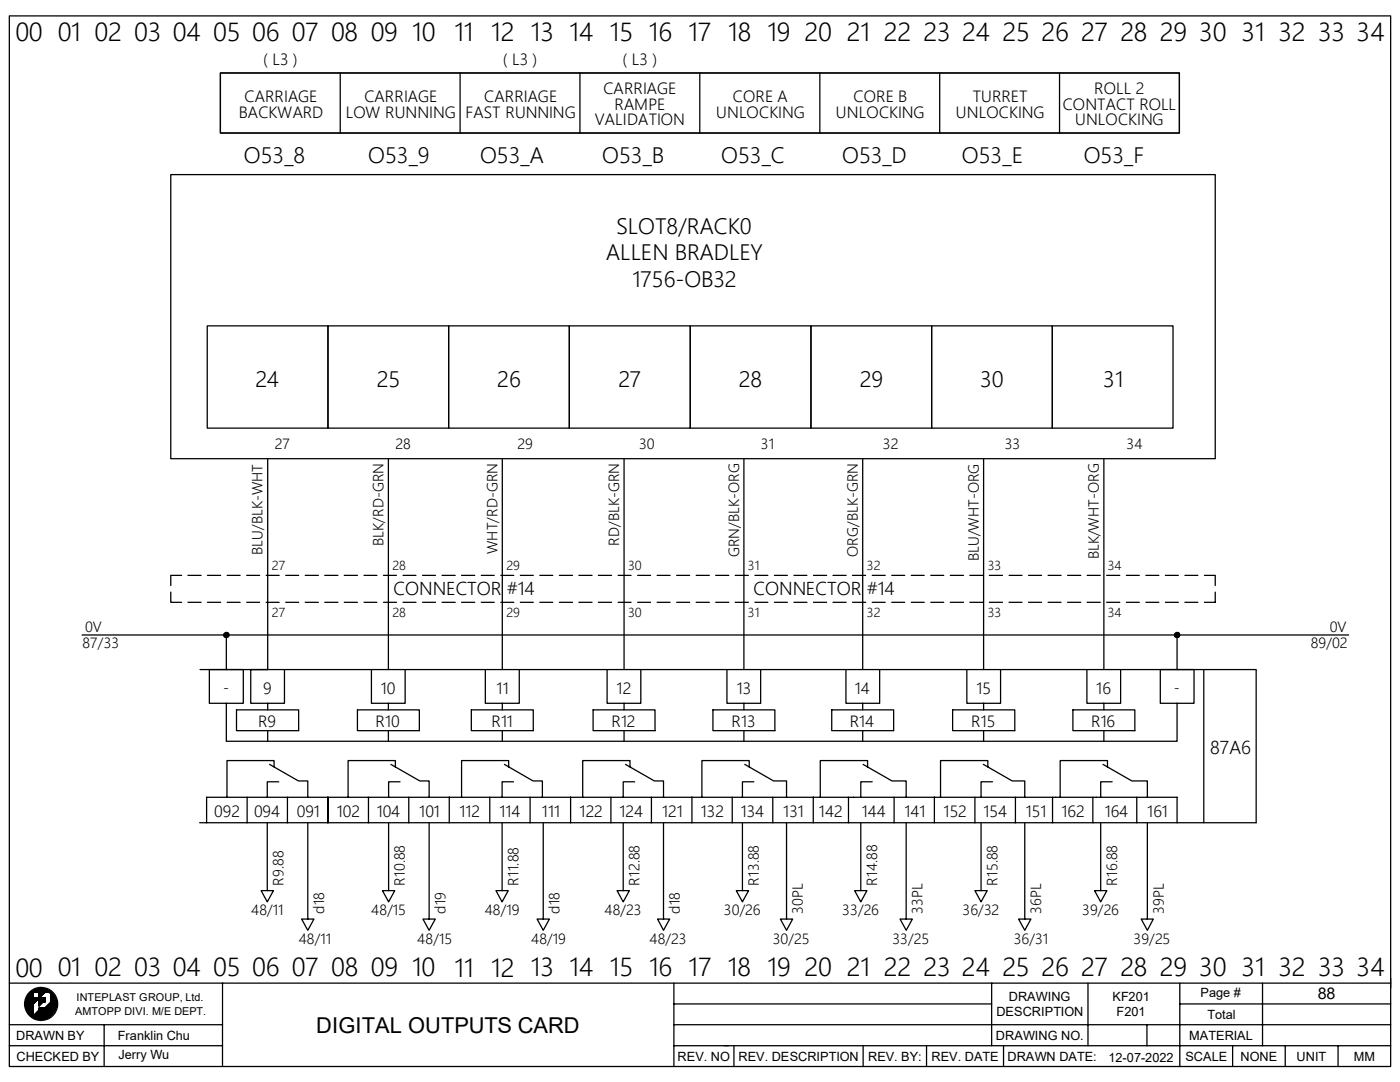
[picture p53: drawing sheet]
<svg xmlns="http://www.w3.org/2000/svg" width="279mm" height="216mm" viewBox="0 0 279 216" stroke-linecap="round" stroke-linejoin="round" font-family="sans-serif">
<defs><g id="words">
<g font-size="5.1">
<text x="3.1" y="8.2">00</text>
<text x="11.5" y="8.2">01 02 03 04 05 06 07 08 09</text>
<text x="82.3" y="8.3">10</text>
<text x="90.7" y="8.3">11</text>
<text x="98.1" y="8.3">12</text>
<text x="106" y="8.2">13</text>
<text x="113.6" y="8.3">14</text>
<text x="121.7" y="8.2">15 16</text>
<text x="137.4" y="8.3">17</text>
<text x="145.3" y="8.2">18 19 20</text>
<text x="169" y="8.3">21</text>
<text x="176.4" y="8.2">22 23 24 25 26 27 28 29 30 31 32 33 34</text>
<text x="3.1" y="194.9">00</text>
<text x="11.5" y="194.8">01 02 03 04</text>
<text x="42.5" y="194.8">05 06 07 08 09 10</text>
<text x="90.7" y="194.9">11 12</text>
<text x="106" y="194.8">13</text>
<text x="113.6" y="194.8">14 15 16 17 18 19</text>
<text x="160.6" y="194.8">20</text>
<text x="169" y="194.8">21 22</text>
<text x="184.3" y="194.8">23</text>
<text x="192" y="194.8">24</text>
<text x="200.1" y="194.8">25 26</text>
<text x="215.8" y="194.8">27</text>
<text x="223.6" y="194.8">28 29 30</text>
<text x="247.8" y="194.8">31</text>
<text x="255.1" y="194.8">32 33 34</text>
</g>
<g font-size="4.4">
<text x="48.7" y="32.6">O53_8</text>
<text x="73.5" y="32.6">O53_9</text>
<text x="95.8" y="32.6">O53_A</text>
<text x="120.2" y="32.6">O53_B</text>
<text x="143.9" y="32.6">O53_C</text>
<text x="168.1" y="32.6">O53_D</text>
<text x="192" y="32.6">O53_E</text>
<text x="216.3" y="32.6">O53_F</text>
<text x="123.1" y="46.7">SLOT8/RACK0</text>
<text x="120.9" y="51.9">ALLEN BRADLEY</text>
<text x="126.2" y="57.2">1756-OB32</text>
<text x="51" y="77.1">24</text>
<text x="75.2" y="77.1">25</text>
<text x="99.3" y="77.1">26</text>
<text x="123.4" y="77.1">27</text>
<text x="147.4" y="77.1">28</text>
<text x="171.6" y="77.1">29</text>
<text x="195.6" y="77.1">30</text>
<text x="220.2" y="77.2">31</text>
<text x="63.1" y="206">DIGITAL OUTPUTS CARD</text>
</g>
<g font-size="3.6">
<text x="78.5" y="118.8">CONNECTOR #14</text>
<text x="150.4" y="118.8">CONNECTOR #14</text>
<text x="241.5" y="150.5">87A6</text>
</g>
<g font-size="3.2">
<text x="52.5" y="13">( L3 )</text>
<text x="100.3" y="13">( L3 )</text>
<text x="124.2" y="13">( L3 )</text>
<text x="47.7" y="23.5">BACKWARD</text>
<text x="48.8" y="20.4">CARRIAGE</text>
<text x="69" y="23.5">LOW RUNNING</text>
<text x="72.7" y="20.4">CARRIAGE</text>
<text x="92.9" y="23.5">FAST RUNNING</text>
<text x="96.6" y="20.4">CARRIAGE</text>
<text x="120.4" y="18.8">CARRIAGE</text>
<text x="122.6" y="21.9">RAMPE</text>
<text x="142.9" y="23.5">UNLOCKING</text>
<text x="146.3" y="20.4">CORE A</text>
<text x="166.8" y="23.5">UNLOCKING</text>
<text x="170.3" y="20.4">CORE B</text>
<text x="190.8" y="23.5">UNLOCKING</text>
<text x="194.1" y="20.4">TURRET</text>
<text x="212.1" y="21.9">CONTACT ROLL</text>
<text x="218.4" y="18.8">ROLL 2</text>
<text x="118.7" y="25">VALIDATION</text>
<text x="214.5" y="25">UNLOCKING</text>
<text x="52.5" y="138.6">9</text>
<text x="76" y="138.6">10</text>
<text x="99.1" y="138.6">11</text>
<text x="123.1" y="138.6">12</text>
<text x="147" y="138.6">13</text>
<text x="170.6" y="138.6">14</text>
<text x="194.9" y="138.6">15</text>
<text x="218.8" y="138.6">16</text>
<text x="51.5" y="145.1">R9</text>
<text x="75" y="145.1">R10</text>
<text x="98.1" y="145.1">R11</text>
<text x="122" y="145.1">R12</text>
<text x="146" y="145.1">R13</text>
<text x="169.6" y="145.1">R14</text>
<text x="193.8" y="145.1">R15</text>
<text x="217.8" y="145.1">R16</text>
<text x="42.8" y="163.1">092</text>
<text x="50.7" y="163.1">094</text>
<text x="59.2" y="163.1">091</text>
<text x="67.2" y="163.1">102</text>
<text x="75.2" y="163.1">104</text>
<text x="83.7" y="163.1">101</text>
<text x="91.7" y="163.1">112</text>
<text x="99.7" y="163.1">114</text>
<text x="108.2" y="163.1">111</text>
<text x="115.7" y="163.1">122</text>
<text x="123.6" y="163.1">124</text>
<text x="132.1" y="163.1">121</text>
<text x="139.9" y="163.1">132</text>
<text x="147.8" y="163.1">134</text>
<text x="156.3" y="163.1">131</text>
<text x="163.4" y="163.1">142</text>
<text x="172" y="163.1">144</text>
<text x="180.5" y="163.1">141</text>
<text x="188.3" y="163.1">152</text>
<text x="196.3" y="163.1">154</text>
<text x="204.7" y="163.1">151</text>
<text x="211.8" y="163.1">162</text>
<text x="220.5" y="163.1">164</text>
<text x="228.9" y="163.1">161</text>
<text x="263" y="199.4">88</text>
</g>
<g font-size="2.9">
<text x="54.8" y="89.6">27</text>
<text x="78.9" y="89.6">28</text>
<text x="103.3" y="89.6">29</text>
<text x="127.6" y="89.6">30</text>
<text x="151.9" y="89.6">31</text>
<text x="176.2" y="89.6">32</text>
<text x="200.5" y="89.6">33</text>
<text x="224.8" y="89.6">34</text>
<text x="52.4" y="110.8" transform="rotate(-90 52.4 110.8)">BLU/BLK-WHT</text>
<text x="76.5" y="108.9" transform="rotate(-90 76.5 108.9)">BLK/RD-GRN</text>
<text x="99.3" y="110.6" transform="rotate(-90 99.3 110.6)">WHT/RD-GRN</text>
<text x="123.6" y="108.9" transform="rotate(-90 123.6 108.9)">RD/BLK-GRN</text>
<text x="147.5" y="111.2" transform="rotate(-90 147.5 111.2)">GRN/BLK-ORG</text>
<text x="171.2" y="111.2" transform="rotate(-90 171.2 111.2)">ORG/BLK-GRN</text>
<text x="195.4" y="112" transform="rotate(-90 195.4 112)">BLU/WHT-ORG</text>
<text x="219.3" y="111.6" transform="rotate(-90 219.3 111.6)">BLK/WHT-ORG</text>
<text x="16.5" y="129.3">87/33</text>
<text x="17" y="126">0V</text>
<text x="261.6" y="129.4">89/02</text>
<text x="265.4" y="126">0V</text>
<text x="44.5" y="138.3">-</text>
<text x="234.3" y="138.3">-</text>
<text x="56.6" y="176.7" transform="rotate(-90 56.6 176.7)">R9.88</text>
<text x="80.8" y="176.7" transform="rotate(-90 80.8 176.7)">R10.88</text>
<text x="103.5" y="176.7" transform="rotate(-90 103.5 176.7)">R11.88</text>
<text x="127.6" y="176.7" transform="rotate(-90 127.6 176.7)">R12.88</text>
<text x="151.4" y="176.7" transform="rotate(-90 151.4 176.7)">R13.88</text>
<text x="175" y="176.7" transform="rotate(-90 175 176.7)">R14.88</text>
<text x="199.1" y="176.7" transform="rotate(-90 199.1 176.7)">R15.88</text>
<text x="222.9" y="176.7" transform="rotate(-90 222.9 176.7)">R16.88</text>
<text x="50.1" y="182.6">48/11</text>
<text x="64.7" y="182.4" transform="rotate(-90 64.7 182.4)">d18</text>
<text x="74.1" y="182.6">48/15</text>
<text x="88.9" y="182.4" transform="rotate(-90 88.9 182.4)">d19</text>
<text x="96.7" y="182.6">48/19</text>
<text x="111.7" y="182.4" transform="rotate(-90 111.7 182.4)">d18</text>
<text x="120.6" y="182.6">48/23</text>
<text x="135.7" y="182.4" transform="rotate(-90 135.7 182.4)">d18</text>
<text x="144.5" y="182.6">30/26</text>
<text x="160.2" y="182.4" transform="rotate(-90 160.2 182.4)">30PL</text>
<text x="168.1" y="182.6">33/26</text>
<text x="184.1" y="182.4" transform="rotate(-90 184.1 182.4)">33PL</text>
<text x="192.1" y="182.6">36/32</text>
<text x="207.8" y="182.4" transform="rotate(-90 207.8 182.4)">36PL</text>
<text x="216" y="182.6">39/26</text>
<text x="232.2" y="182.4" transform="rotate(-90 232.2 182.4)">39PL</text>
<text x="59.6" y="188.3">48/11</text>
<text x="83.3" y="188.3">48/15</text>
<text x="106" y="188.3">48/19</text>
<text x="129.6" y="188.3">48/23</text>
<text x="154.2" y="188.3">30/25</text>
<text x="178.1" y="188.3">33/25</text>
<text x="202.3" y="188.3">36/31</text>
<text x="226.2" y="188.3">39/25</text>
</g>
<g font-size="2.5">
<text x="54.2" y="113.7">27</text>
<text x="78.3" y="113.7">28</text>
<text x="101.1" y="113.7">29</text>
<text x="125.3" y="113.7">30</text>
<text x="149.3" y="113.7">31</text>
<text x="173" y="113.7">32</text>
<text x="197.1" y="113.7">33</text>
<text x="221.1" y="113.7">34</text>
<text x="54.2" y="123.1">27</text>
<text x="78.3" y="123.1">28</text>
<text x="101.1" y="123.1">29</text>
<text x="125.3" y="123.1">30</text>
<text x="149.3" y="123.1">31</text>
<text x="173" y="123.1">32</text>
<text x="197.1" y="123.1">33</text>
<text x="221.1" y="123.1">34</text>
<text x="198.8" y="202.8">DESCRIPTION</text>
<text x="201.3" y="199.7">DRAWING</text>
<text x="222" y="199.7">KF201</text>
<text x="222.8" y="202.7">F201</text>
<text x="239.6" y="198.9">Page #</text>
<text x="241" y="203.3">Total</text>
<text x="3.2" y="207.5">DRAWN BY</text>
<text x="23.5" y="207.5">Franklin Chu</text>
<text x="198.8" y="207.5">DRAWING NO.</text>
<text x="237.3" y="207.5">MATERIAL</text>
<text x="3.3" y="211.6">CHECKED BY</text>
<text x="23.6" y="211.4">Jerry Wu</text>
<text x="135.2" y="211.6">REV. NO REV. DESCRIPTION</text>
<text x="173.2" y="211.6">REV. BY:</text>
<text x="185.9" y="211.6">REV. DATE</text>
<text x="201.1" y="211.6">DRAWN DATE:</text>
<text x="221.2" y="211.9">12-07-2022</text>
<text x="236.6" y="211.6">SCALE</text>
<text x="247.6" y="211.6">NONE</text>
<text x="258.7" y="211.6">UNIT</text>
<text x="270.2" y="211.6">MM</text>
</g>
<g font-size="2.2">
<text x="15" y="202.4">AMTOPP DIVI. M/E DEPT.</text>
<text x="15.3" y="199.8">INTEPLAST GROUP, Ltd.</text>
</g>
</g></defs>
<g fill="none" stroke="#000" stroke-width=".25">
<path d="M1.9 3.2h275.6v209.6h-275.6zM44 14.6h191.4v11.9h-191.4zM67.9 14.6v11.9M91.8 14.6v11.9M115.7 14.6v11.9M139.7 14.6v11.9M163.6 14.6v11.9M187.5 14.6v11.9M211.5 14.6v11.9M34.1 34.8h208.4v56.7h-208.4zM41.4 65h24v20.4h-24zM65.4 65h24.1v20.4h-24.1z"/>
<path d="M89.5 65h24.1v20.4h-24.1zM113.6 65h24.2v20.4h-24.2zM137.8 65h24v20.4h-24zM161.8 65h24.1v20.4h-24.1zM185.9 65h24.1v20.4h-24.1zM210 65h24.1v20.4h-24.1zM53.4 91.5v42.1h-3.4v6.7h3.4M77.5 91.5v42.1M100.2 91.5v42.1M124.5 91.5v42.1M148.5 91.5v42.1M172.2 91.5v42.1"/>
<path d="M196.3 91.5v42.1M220.3 91.5v42.1M34.1 118.2v2h2.1M36.2 114.8h-2.1v2M37.5 114.8h2.6M41.4 114.8h2.6M45.3 114.8h2.6M49.2 114.8h2.6M53.1 114.8h2.6M57 114.8h2.6M60.9 114.8h2.6M64.8 114.8h2.6"/>
<path d="M68.7 114.8h2.6M72.6 114.8h2.6M76.5 114.8h2.6M80.4 114.8h2.6M84.3 114.8h2.6M88.2 114.8h2.6M92.1 114.8h2.6M96.1 114.8h2.5M99.9 114.8h2.6M103.8 114.8h2.6M107.7 114.8h2.6M111.6 114.8h2.7"/>
<path d="M115.5 114.8h2.7M119.4 114.8h2.6M123.4 114.8h2.5M127.3 114.8h2.5M131.1 114.8h2.6M135 114.8h2.6M138.9 114.8h2.7M142.8 114.8h2.7M146.7 114.8h2.7M150.7 114.8h2.5M154.6 114.8h2.5M158.5 114.8h2.5"/>
<path d="M162.3 114.8h2.7M166.2 114.8h2.7M170.1 114.8h2.7M174.1 114.8h2.6M178 114.8h2.6M181.9 114.8h2.5M185.8 114.8h2.5M189.7 114.8h2.6M193.5 114.8h2.7M197.4 114.8h2.7M201.4 114.8h2.6M205.3 114.8h2.6"/>
<path d="M209.2 114.8h2.6M213.1 114.8h2.6M217 114.8h2.6M220.9 114.8h2.6M224.8 114.8h2.6M228.7 114.8h2.6M232.6 114.8h2.6M236.5 114.8h2.6M240.4 114.8h2.1v2M242.5 118.2v2h-2.1M16.4 126.7h252.8M37.5 120.2h2.6"/>
<path d="M39.9 133.6h210.8v30.6h-210.9M41.4 120.2h2.6M41.8 133.6h6.8v6.7h-6.8zM45.1 126.2l-.4 .4M45.2 126.7v6.9M45.3 126.2l-.6 .6M45.3 120.2h2.6M45.4 126.2l-.7 .8M45.5 126.3l-.7 .7M45.6 126.4l-.7 .7M45.6 127l-.2 .1M45.7 126.5l-.7 .7"/>
<path d="M45.7 126.7l-.5 .5M49.2 120.2h2.6M53.1 120.2h2.6M56.8 133.6v6.7h-3.4M57 120.2h2.6M60.9 120.2h2.6M64.8 120.2h2.6M68.7 120.2h2.6M72.6 120.2h2.6M74.1 133.6v6.7h3.4M76.5 120.2h2.6M80.4 120.2h2.6"/>
<path d="M80.9 133.6v6.7h-3.4M84.3 120.2h2.6M88.2 120.2h2.6M92.1 120.2h2.6M96.1 120.2h2.5M96.9 133.6v6.7h3.3M99.9 120.2h2.6M103.6 133.6v6.7h-3.4M103.8 120.2h2.6M107.7 120.2h2.6M111.6 120.2h2.7M115.5 120.2h2.7"/>
<path d="M119.4 120.2h2.6M121.2 133.6v6.7h3.3M123.4 120.2h2.5M127.3 120.2h2.5M127.9 133.6v6.7h-3.4M131.1 120.2h2.6M135 120.2h2.6M138.9 120.2h2.7M142.8 120.2h2.7M145.1 133.6v6.7h3.4M146.7 120.2h2.7M150.7 120.2h2.5"/>
<path d="M151.8 133.6v6.7h-3.3M154.6 120.2h2.5M158.5 120.2h2.5M162.3 120.2h2.7M166.2 120.2h2.7M168.8 133.6v6.7h3.4M170.1 120.2h2.7M174.1 120.2h2.6M175.6 133.6v6.7h-3.4M178 120.2h2.6M181.9 120.2h2.5M185.8 120.2h2.5"/>
<path d="M189.7 120.2h2.6M193 133.6v6.7h3.3M193.5 120.2h2.7M197.4 120.2h2.7M199.7 133.6v6.7h-3.4M201.4 120.2h2.6M205.3 120.2h2.6M209.2 120.2h2.6M213.1 120.2h2.6M216.9 133.6v6.7h3.4M217 120.2h2.6M220.9 120.2h2.6"/>
<path d="M223.6 133.6v6.7h-3.3M224.8 120.2h2.6M228.7 120.2h2.6M231.6 133.6h6.7v6.7h-6.7zM232.6 120.2h2.6M234.9 126.2l-.5 .4M234.9 126.7v6.9M235 126.2l-.6 .6M235.2 126.2l-.8 .8M235.3 126.3l-.8 .7M235.4 126.4l-.7 .7M235.4 127l-.2 .1"/>
<path d="M235.4 126.5l-.6 .7M235.5 126.7l-.6 .5M236.5 120.2h2.6M240.2 133.6v30.6M45.2 140.3v7.6h189.7v-7.6M47.2 141.6h12.4v4.2h-12.4zM49.3 159.1h8.1v5.1M53.4 140.3v1.3M53.4 145.8v2.1M53.8 152.5l5.8 3.3h1.8v3.3M54.7 153v-1.2h-9.4v7.3M55.6 156h-2.3v3.1"/>
<path d="M57.4 159.1h8M65.4 159.1h8.1v5.1M65.4 159.1v5.1M71.3 141.6h12.4v4.2h-12.4zM73.5 159.1h8.1v5.1M77.5 140.3v1.3M77.5 145.8v2.1M78 152.5l5.8 3.3h1.8v3.3M78.9 153v-1.2h-9.4v7.3M79.8 156h-2.2v3.1M81.6 159.1h8.1M89.7 159.1h8v5.1"/>
<path d="M89.7 159.1v5.1M94.1 141.6h12.3v4.2h-12.3zM97.7 159.1h8.1v5.1M100.2 140.3v1.3M100.2 145.8v2.1M100.7 152.5l5.7 3.3h1.8v3.3M101.5 153v-1.2h-9.4v7.3M102.5 156h-2.3v3.1M105.8 159.1h8.1M113.9 159.1h8v5.1M113.9 159.1v5.1M118.4 141.6h12.3v4.2h-12.3z"/>
<path d="M121.9 159.1h8.1v5.1M124.5 140.3v1.3M124.5 145.8v2.1M124.8 152.5l5.8 3.3h1.8v3.3M125.7 153v-1.2h-9.4v7.3M126.7 156h-2.3v3.1M130 159.1h8.1M138.1 159.1h8v5.1M138.1 159.1v5.1M142.3 141.6h12.3v4.2h-12.3zM146.1 159.1h8.1v5.1M148.5 140.3v1.3"/>
<path d="M148.5 145.8v2.1M148.6 152.5l5.8 3.3h2.6v3.3M149.5 153v-1.2h-9.4v7.3M150.5 156h-2.3v3.1M154.2 159.1h24.2v5.1M162.3 159.1v5.1M166 141.6h12.4v4.2h-12.4zM169.3 159.1v5.1M172.2 140.3v1.3M172.2 145.8v2.1M172.3 152.5l5.7 3.3h2.8v3.3M173.1 153v-1.2h-9.4v7.3"/>
<path d="M174.1 156h-2.3v3.1M178.4 159.1h8.1M186.5 159.1h8.1v5.1M186.5 159.1v5.1M190.1 141.6h12.4v4.2h-12.4zM194.6 159.1h8v5.1M196.3 152.5l5.7 3.3h2.5v3.3M196.3 140.3v1.3M196.3 145.8v2.1M197.1 153v-1.2h-9.4v7.3M198.1 156h-2.3v3.1M202.6 159.1h24.3v5.1"/>
<path d="M210.1 159.1v5.1M214.1 141.6h12.4v4.2h-12.4zM218.1 159.1v5.1M220.1 152.5l5.8 3.3h3.1v3.3M220.3 140.3v1.3M220.3 145.8v2.1M221 153v-1.2h-9.4v7.3M222 156h-2.3v3.1M226.9 159.1h8v5.1M41.2 164.2v-5.1h8.1v5.1M53.3 164.2v13.5h-1.2l1.2 2.3 1.3-2.3h-1.3M61.4 164.2v19.2h-1.2l1.2 2.2 1.3-2.2h-1.3"/>
<path d="M77.6 164.2v13.5h-1.3l1.3 2.3 1.2-2.3h-1.2M85.6 164.2v19.2h-1.2l1.2 2.2 1.3-2.2h-1.3M100.2 164.2v13.5h-1.2l1.2 2.3 1.2-2.3h-1.2M108.4 164.2v19.2h-1.2l1.2 2.2 1.2-2.2h-1.2M124.4 164.2v13.5h-1.3l1.3 2.3 1.2-2.3h-1.2M132.4 164.2v19.2h-1.2l1.2 2.2 1.2-2.2h-1.2M148.2 164.2v13.5h-1.3l1.3 2.3 1.2-2.3h-1.2M157 164.2v19.2h-1.3l1.3 2.2 1.2-2.2h-1.2M171.8 164.2v13.5h-1.2l1.2 2.3 1.2-2.3h-1.2M180.8 164.2v19.2h-1.2l1.2 2.2 1.3-2.2h-1.3M195.8 164.2v13.5h-1.2l1.2 2.3 1.2-2.3h-1.2M204.5 164.2v19.2h-1.2l1.2 2.2 1.2-2.2h-1.2"/>
<path d="M219.7 164.2v13.5h-1.3l1.3 2.3 1.2-2.3h-1.2M229 164.2v19.2h-1.2l1.2 2.2 1.2-2.2h-1.2M1.9 196.2h275.6M6.2 198l-.4 .4M6.5 197.8l-.9 .8M6.6 198.1l-1.4 1.4M6.6 198.2l-1.4 1.4M6.6 198.2l-1.4 1.5M6.6 198.3l-1.4 1.5M6.6 198.3l-1.4 1.6M6.6 198.4l-1.4 1.5M6.6 198.6l-1.5 1.6"/>
<path d="M6.6 198.7l-1.5 1.5M6.6 198.8l-1.5 1.5M6.6 198.8l-1.5 1.6M6.6 198.9l-1.5 1.5 1.5-1.4M6.6 199l-1.5 1.6M6.6 199.1l-1.5 1.5M6.6 199.2l-1.5 1.5M6.7 197.7l-1.2 1.1M6.8 199.2l-1.6 1.6M6.8 197.6l-1.3 1.4M6.9 199.2l-1.7 1.7M6.9 197.5l-1.5 1.6"/>
<path d="M7 199.2l-1.8 1.8M7.1 197.5l-1.8 1.7M7.1 199.2l-1.9 1.9M7.2 197.4l-1.9 1.9M7.2 198l.8-.7-.8 .7M7.2 199.2l-2 1.9M7.2 199.2l-2 2M7.3 197.4l-2.1 2M7.3 199.2l-2.1 2.1M7.4 197.4l-.7 .6M7.4 199.2l-2.1 2.1 2.2-2.1M7.5 197.4l-.7 .6"/>
<path d="M7.5 197.3l-.6 .7M7.5 199.2l-2.2 2.2M7.6 199.2l-2.3 2.3M7.6 197.3l-.7 .7M7.7 197.3l-.7 .7M7.8 199.1l1.6-1.6-4.1 4M7.8 197.3l-.7 .7M7.8 198.6l1.3-1.2-1.3 1.3M7.8 197.8v1.3h-1.3M7.9 197.3l-.8 .7M7.9 199.1v.1M8 199.2l-.2 .1"/>
<path d="M8 199.1l-.2 .2M8.1 197.3l-.8 .7M8.1 199.1l-.3 .3 .3-.2M8.2 197.2l-.8 .8M8.2 199.1l-.4 .4M8.2 197.2l-.7 .8M8.2 199.2l-.4 .4M8.3 197.3l-.8 .7M8.3 199.1l-.5 .5 .5-.4M8.4 197.3l-.8 .7M8.4 199.1l-.6 .6M8.4 197.3l-.7 .7"/>
<path d="M8.4 199.2l-.6 .6M8.5 197.3l-.8 .7M8.5 199.1l-.7 .8M8.6 199.2l-.8 .7M8.6 199.1l-.8 .8M8.6 197.3l-.8 .8M8.6 199.2l-.8 .8M8.7 197.3l-.9 .9M8.7 199.1l-.9 1M8.8 199.1l-1 1 1-.9M8.8 197.3l-1 1M8.9 199.1l-1.1 1.1"/>
<path d="M8.9 197.3l-1.1 1.1M8.9 199.1l-1.1 1.1 1.1-1M8.9 197.4l-1.1 1.1 1.2-1.1M9 199.4l-1.2 1.2M9 199.5l-1.2 1.2M9 199.7l-.3 .2M9 199.9h-.2M9 199.1l-1.2 1.2 1.2-1.1M9 199.1l-1.2 1.3 1.2-1.2M9 199.2l-1.2 1.2 1.2-1.1M9 199.3l-1.2 1.2 1.2-1.1M9 199.3l-1.2 1.3"/>
<path d="M9 199.4l-1.2 1.3M9 199.5l-.4 .4M9 199.7l-.2 .2 .2-.3-.3 .3M9 199.8v.1M9 199.1h-1.2v1.6l.8-.8M9 199.1v.8h-.4M9.1 197.4l-1.3 1.4M9.3 197.4l-1.5 1.5M9.3 197.4l-1.5 1.6M9.4 197.5l-4 4.1 2.3-2.4M9.5 197.5l-.5 .5M9.6 197.6l-.5 .4"/>
<path d="M9.7 198l.2-.2-.2 .2M9.7 197.6l-.5 .4M9.7 197.7l-.4 .3M9.7 197.7l-.3 .3M9.8 197.7l-.4 .3M9.8 197.7l-.3 .3M9.8 198l.2-.1-.1 .1M9.9 197.9l.3 .3M9.9 197.7l-.3 .3M10 197.8l-.2 .2M10 198.1l.2-.1-.2 .2M10.1 197.9l-.2 .2 .2-.1"/>
<path d="M10.1 199.9l.9-.8-4.1 4.1M10.2 198l-.1 .2 .2-.1M10.3 198.2v1.7l-1.3 1.3h-1.2v.4l-1.3 1.2M10.3 198.1l-.2 .2M10.3 198.1l-.2 .3M10.4 198.2l-.3 .2M10.4 198.2l-.3 .4M10.5 198.3l-.4 .4M10.5 198.3l-.4 .5M10.6 198.4l-.5 .4M10.6 198.4l-.5 .5M10.6 198.5l-.5 .5"/>
<path d="M10.7 198.5l-.6 .6 .6-.6M10.7 198.6l-.6 .6M10.8 198.6l-.7 .6M10.8 198.7l-.7 .6M10.8 198.7l-.7 .7M10.8 198.8l-.7 .7M10.9 198.8l-.8 .8M10.9 198.9l-.8 .7M10.9 198.9l-.8 .8M11 199l-.9 .8M11 199l-.9 .9M11 199.1l-4 4.1"/>
<path d="M11 199.2l-3.9 4M11.1 199.3l-3.9 3.9M11.1 199.4l-3.9 3.8M11.1 199.4l-3.8 3.9M11.1 199.5l-3.7 3.8 3.8-3.7M11.2 199.7l-3.6 3.6M11.2 199.8l-3.6 3.6M11.2 199.8l-3.5 3.6M11.2 199.9l-3.5 3.5M11.3 199.9l-3.5 3.5M44.4 196.2v8.3M134.5 196.2v16.6"/>
<path d="M197.9 196.2v12.5M217.1 196.2v12.5M235.5 196.2v16.6M252 196.2v12.5M277.5 195.2v1.9M1.9 204.5h42.5M1.9 208.7h42.5M5.1 200l1.5-1.5-1.5 1.6M6.6 200.4l-1.2 1.3M6.6 200.5l-1.1 1.3M6.6 200.7l-1.1 1.1M6.6 200.7l-1.1 1.2"/>
<path d="M6.6 200.9l-1 1.1M6.6 201l-1 1M6.6 201.1l-.9 1M6.6 201.2l-.9 .9 .9-.8M6.6 201.3l-.8 .9M6.6 201.4l-.8 .9M6.6 201.6l-.7 .8M6.6 201.7l-.7 .7M6.6 201.9l-.6 .6M6.6 202l-.5 .6M6.6 202.1l-.5 .5M6.6 200.4l-1.2 1.2"/>
<path d="M6.6 201.5l-.8 .8M6.6 201.8l-.6 .6M6.6 201.8l-.6 .7M6.6 201.9l-.5 .7M6.6 202.1l-.4 .5M6.6 202.2l-.4 .5 .4-.4M6.6 202.4l-.3 .3M6.6 202.4l-.3 .4M6.6 202.6l-.2 .2M7.5 203.3l3.7-3.7-3.7 3.7M7.8 201.1h.1M7.9 201.1l-.1 .1"/>
<path d="M8 201.1l-.2 .2M8.2 201.1l-.4 .4M8.3 201.1l-1.9 1.8M8.3 201.1l-1.8 1.8M8.4 201.1l-1.8 1.8 1.9-1.8M8.6 201.1l-2 1.9M8.7 201.1l-2 1.9M8.7 201.1l-1.9 2M8.8 201.1l-2 2M8.9 201.1l-2 2M10.7 202.1l-.7 .7M10.8 201.9l-1 1"/>
<path d="M10.9 201.8l-1.2 1.2M11 201.6l-1.5 1.5M11 201.5l-1.6 1.7M11.1 201.3l-1.9 1.9M11.1 201.4l-1.8 1.8M11.1 201.2l-2 2.1M11.2 201l-2.3 2.3M11.2 201.1l-2.2 2.2M11.2 200.8l-2.6 2.6M11.2 200.8l-2.5 2.6M11.2 200.9l-2.4 2.4M11.3 200l-3.4 3.4"/>
<path d="M11.3 200.1l-3.4 3.3M11.3 200.1l-3.3 3.3M11.3 200.2l-3.3 3.2M11.3 200.3l-3.2 3.1M11.3 200.3l-3.1 3.1 3.1-3M11.3 200.4l-3 3M11.3 200.5l-2.9 2.9M11.3 200.6l-2.8 2.8M11.3 200.7l-2.7 2.7M20.8 204.5v8.3M44.4 204.5v8.3M134.5 204.5h143"/>
<path d="M134.5 208.7h143M134.5 200.3h63.4M146.5 208.7v4.1M172.3 208.7v4.1M184.9 208.7v4.1M200.3 208.7v4.1M228.9 204.5v4.2M235.5 200.3h42M246 208.7v4.1M256.5 208.7v4.1M267 208.7v4.1"/>
<circle cx="45.2" cy="126.7" r=".51"/>
<circle cx="234.9" cy="126.7" r=".51"/>
<circle cx="8.2" cy="200.3" r="3.3"/>
</g>
<use href="#words"/>
</svg>
